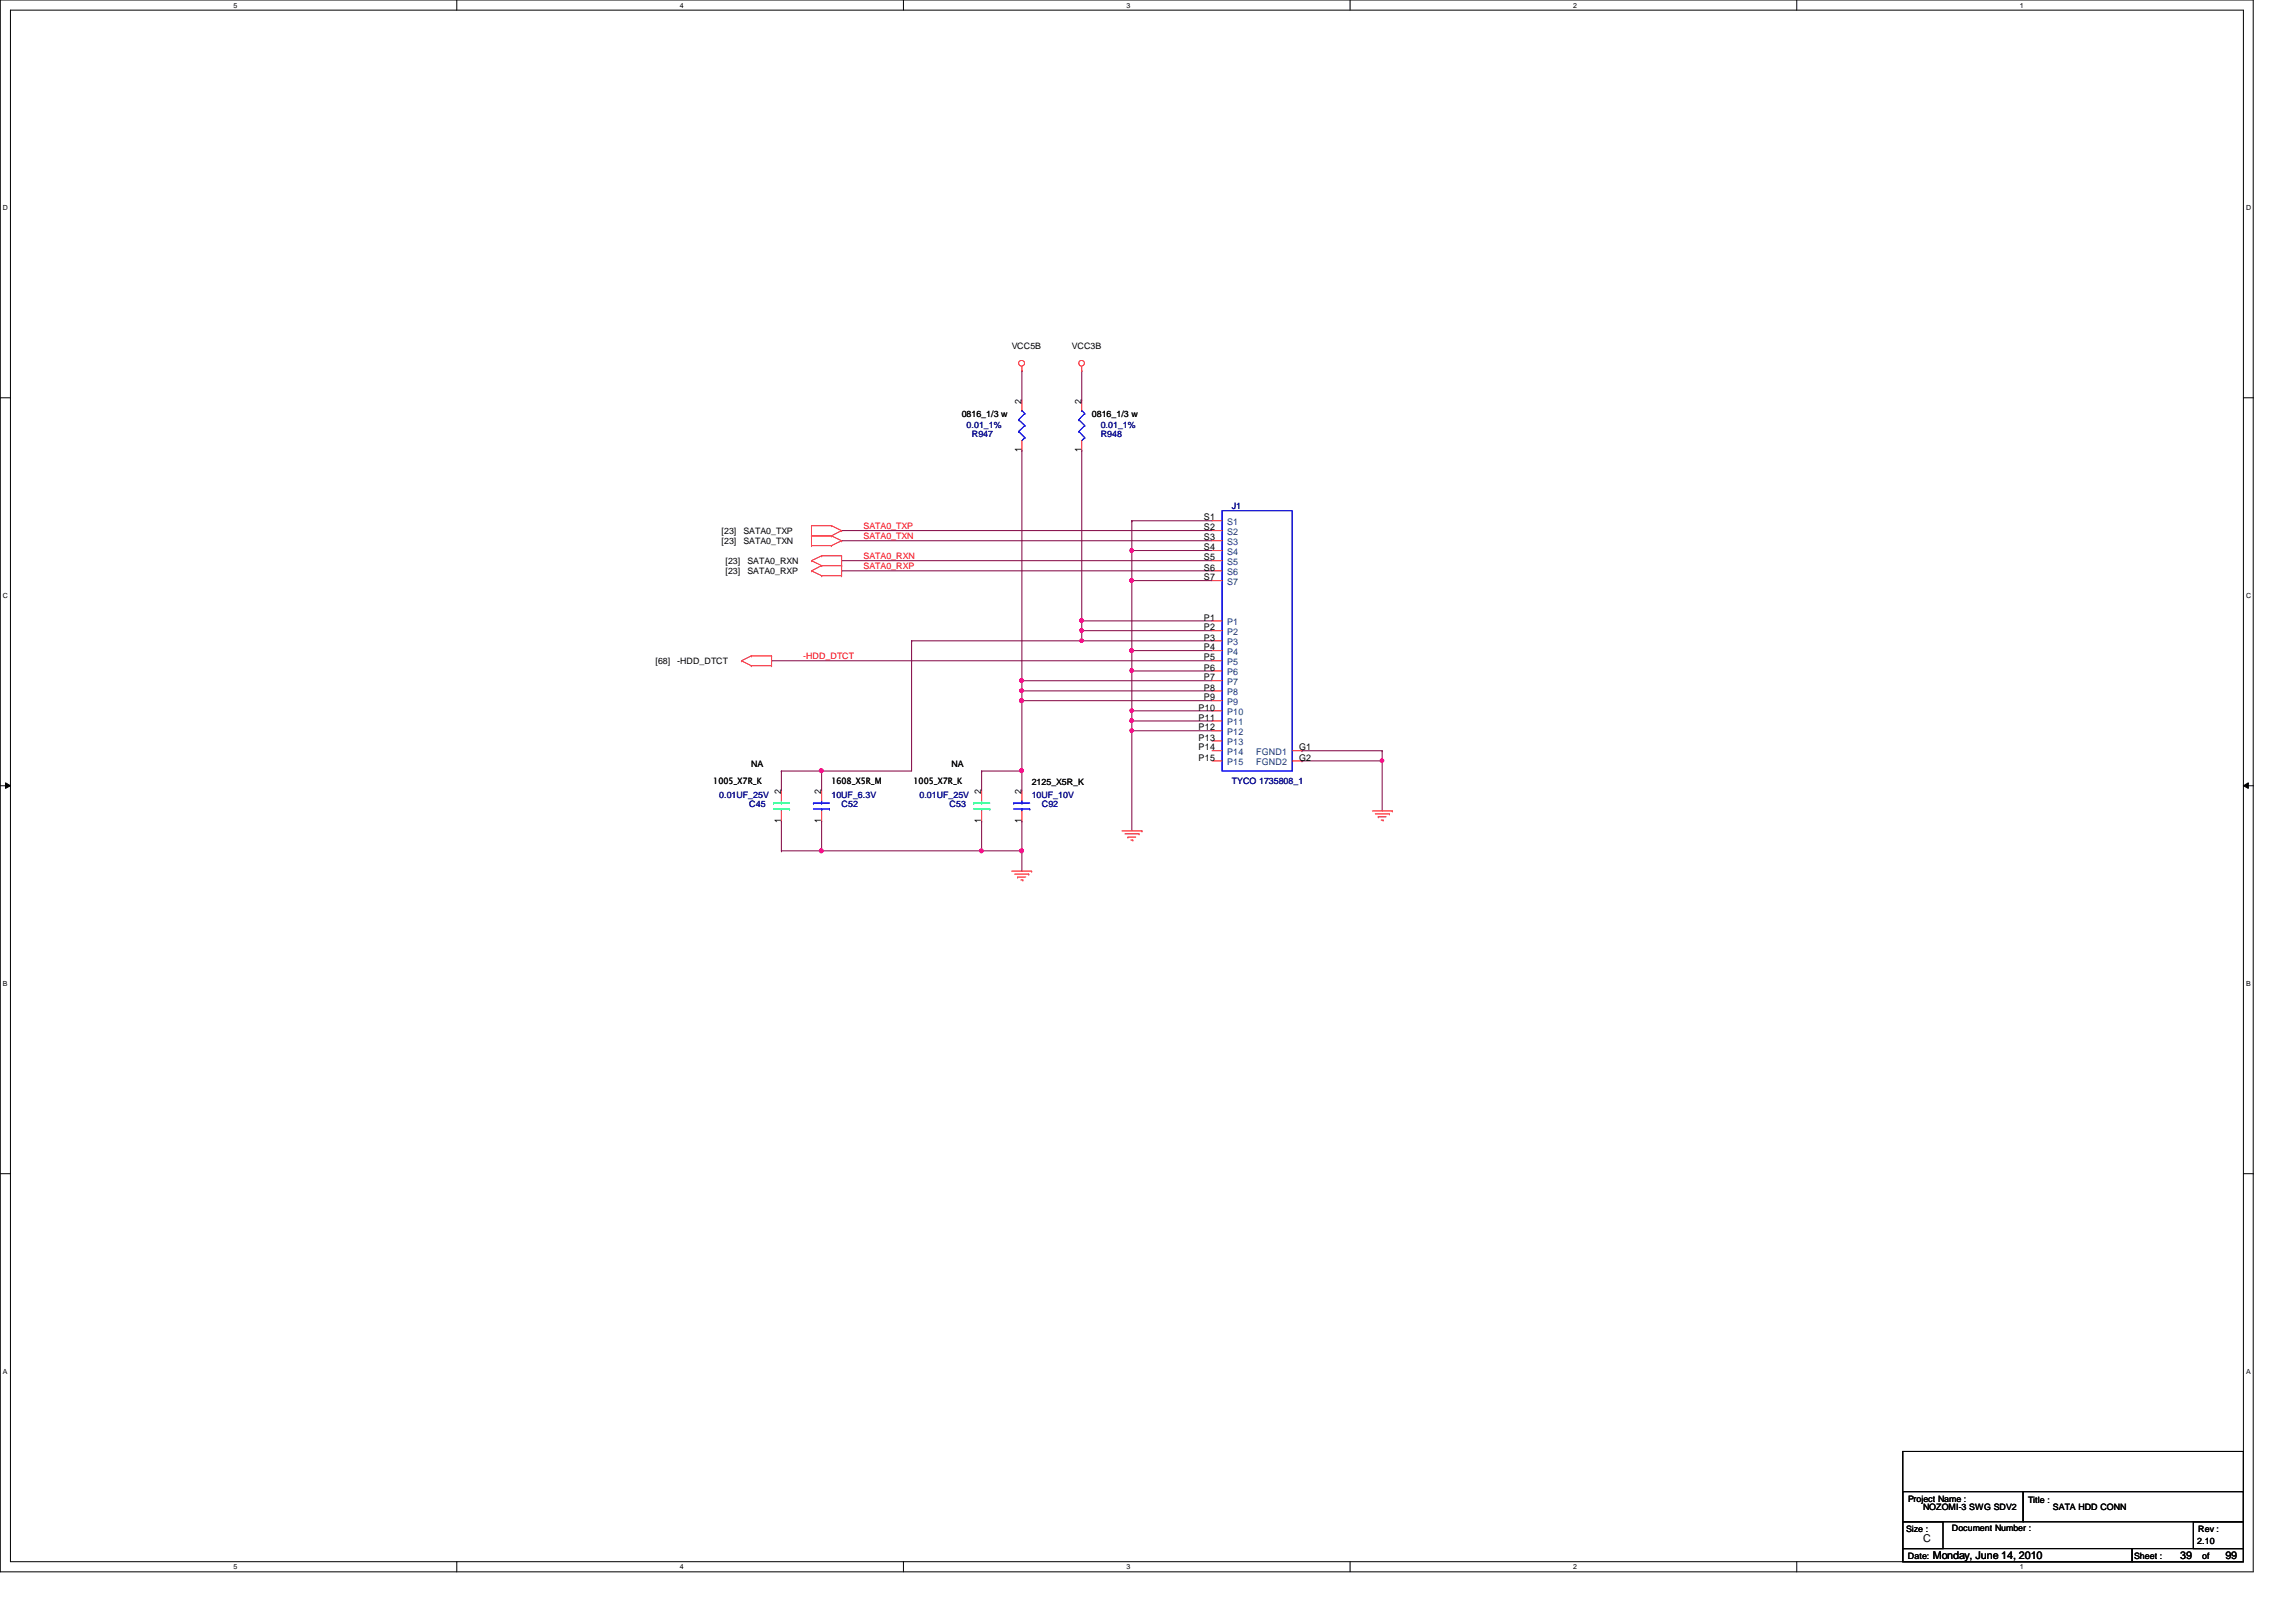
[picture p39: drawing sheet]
<svg xmlns="http://www.w3.org/2000/svg" width="297mm" height="210mm" viewBox="0 0 297 210" stroke-linecap="round" stroke-linejoin="round" font-family="sans-serif">
<defs><g id="words">
<g font-size="1.4">
<text x="248.8" y="199.5">C</text>
<text x="250.1" y="201.7">Monday, June 14, 2010</text>
<text x="282.1" y="201.7">39</text>
<text x="287.9" y="201.7">99</text>
</g>
<g font-size="1.2">
<text x="132.2" y="52.2" transform="rotate(-90 132.2 52.2)">2</text>
<text x="139.9" y="52.2" transform="rotate(-90 139.9 52.2)">2</text>
<text x="132.2" y="58.5" transform="rotate(-90 132.2 58.5)">1</text>
<text x="139.9" y="58.5" transform="rotate(-90 139.9 58.5)">1</text>
<text x="155.7" y="68.6">S2</text>
<text x="155.7" y="71.2">S4</text>
<text x="155.7" y="69.9">S3</text>
<text x="155.7" y="67.4">S1</text>
<text x="155.7" y="72.5">S5</text>
<text x="155.7" y="73.8">S6</text>
<text x="155.7" y="75.1">S7</text>
<text x="155.7" y="80.3">P1</text>
<text x="155.7" y="81.6">P2</text>
<text x="155.7" y="82.9">P3</text>
<text x="155.7" y="84.2">P4</text>
<text x="155.7" y="85.5">P5</text>
<text x="155.7" y="86.8">P6</text>
<text x="155.7" y="88.1">P7</text>
<text x="155.7" y="89.4">P8</text>
<text x="155.1" y="91.9">P10</text>
<text x="155.1" y="93.3">P11</text>
<text x="155.1" y="94.5">P12</text>
<text x="155.1" y="95.8">P13</text>
<text x="155.7" y="90.6">P9</text>
<text x="155.1" y="97.1">P14</text>
<text x="155.1" y="98.4">P15</text>
<text x="168.1" y="98.4">G2</text>
<text x="168.1" y="97.1">G1</text>
<text x="101" y="106.5" transform="rotate(-90 101 106.5)">1</text>
<text x="101" y="102.7" transform="rotate(-90 101 102.7)">2</text>
<text x="106.3" y="106.5" transform="rotate(-90 106.3 106.5)">1</text>
<text x="106.3" y="102.7" transform="rotate(-90 106.3 102.7)">2</text>
<text x="127" y="106.5" transform="rotate(-90 127 106.5)">1</text>
<text x="127" y="102.7" transform="rotate(-90 127 102.7)">2</text>
<text x="132.2" y="106.5" transform="rotate(-90 132.2 106.5)">1</text>
<text x="132.2" y="102.7" transform="rotate(-90 132.2 102.7)">2</text>
</g>
<g font-size="1.2" fill="#004080">
<text x="158.7" y="69.2">S2</text>
<text x="158.7" y="71.8">S4</text>
<text x="158.7" y="70.5">S3</text>
<text x="158.7" y="67.9">S1</text>
<text x="158.7" y="73.1">S5</text>
<text x="158.7" y="74.4">S6</text>
<text x="158.7" y="75.7">S7</text>
<text x="158.7" y="80.9">P1</text>
<text x="158.7" y="82.2">P2</text>
<text x="158.7" y="83.5">P3</text>
<text x="158.7" y="84.8">P4</text>
<text x="158.7" y="86.1">P5</text>
<text x="158.7" y="87.4">P6</text>
<text x="158.7" y="88.6">P7</text>
<text x="158.7" y="90">P8</text>
<text x="158.7" y="91.2">P9</text>
<text x="158.7" y="92.5">P10</text>
<text x="158.7" y="93.9">P11</text>
<text x="158.7" y="95.1">P12</text>
<text x="158.7" y="96.4">P13</text>
<text x="158.7" y="97.7">P14</text>
<text x="158.7" y="99">P15</text>
<text x="162.5" y="99">FGND2</text>
<text x="162.5" y="97.7">FGND1</text>
</g>
<g font-size="1.1">
<text x="130.9" y="45.2">VCC5B</text>
<text x="138.7" y="45.2">VCC3B</text>
<text x="124.4" y="54">0816_1/3 w</text>
<text x="141.3" y="54">0816_1/3 w</text>
<text x="93.3" y="69.1">[23]</text>
<text x="93.3" y="70.4">[23]</text>
<text x="96.2" y="69.1">SATA0_TXP</text>
<text x="96.2" y="70.4">SATA0_TXN</text>
<text x="93.8" y="73">[23]</text>
<text x="93.8" y="74.3">[23]</text>
<text x="96.7" y="73">SATA0_RXN</text>
<text x="96.7" y="74.3">SATA0_RXP</text>
<text x="84.8" y="86">[68]</text>
<text x="87.6" y="86">-HDD_DTCT</text>
<text x="92.3" y="101.5">1005_X7R_K</text>
<text x="97.2" y="99.3">NA</text>
<text x="107.6" y="101.5">1608_X5R_M</text>
<text x="118.2" y="101.5">1005_X7R_K</text>
<text x="123.1" y="99.3">NA</text>
<text x="133.5" y="101.6">2125_X5R_K</text>
<text x="246.8" y="194.4">Project Name :</text>
<text x="248.8" y="195.4">NOZOMI-3 SWG SDV2</text>
<text x="262.4" y="194.5">Title :</text>
<text x="265.6" y="195.4">SATA HDD CONN</text>
<text x="246.6" y="198.3">Size :</text>
<text x="246.8" y="201.8">Date:</text>
<text x="252.5" y="198.2">Document Number :</text>
<text x="276.1" y="201.8">Sheet :</text>
<text x="284.3" y="199.8">2.10</text>
<text x="284.4" y="198.3">Rev :</text>
<text x="284.9" y="201.8">of</text>
</g>
<g font-size="1.1" fill="#000080">
<text x="125" y="55.4">0.01_1%</text>
<text x="125.7" y="56.6">R947</text>
<text x="142.4" y="56.6">R948</text>
<text x="142.4" y="55.4">0.01_1%</text>
<text x="159.4" y="65.9">J1</text>
<text x="159.4" y="101.5">TYCO 1735808_1</text>
<text x="93" y="103.2">0.01UF_25V</text>
<text x="96.9" y="104.5">C45</text>
<text x="107.6" y="103.2">10UF_6.3V</text>
<text x="108.9" y="104.5">C52</text>
<text x="119" y="103.2">0.01UF_25V</text>
<text x="122.8" y="104.5">C53</text>
<text x="133.5" y="103.2">10UF_10V</text>
<text x="134.8" y="104.5">C92</text>
</g>
<g font-size="1.1" fill="#f00">
<text x="111.7" y="68.4">SATA0_TXP</text>
<text x="111.7" y="69.7">SATA0_TXN</text>
<text x="111.7" y="72.3">SATA0_RXN</text>
<text x="111.7" y="73.6">SATA0_RXP</text>
<text x="103.9" y="85.3">-HDD_DTCT</text>
</g>
<g font-size=".9">
<text x="30.2" y="1">5</text>
<text x="88" y="1">4</text>
<text x="145.8" y="1">3</text>
<text x="203.5" y="1">2</text>
<text x="261.3" y="1">1</text>
<text x=".4" y="27.2">D</text>
<text x="290.6" y="27.2">D</text>
<text x=".4" y="77.3">C</text>
<text x="290.6" y="77.3">C</text>
<text x=".4" y="127.6">B</text>
<text x="290.6" y="127.6">B</text>
<text x=".4" y="177.8">A</text>
<text x="290.6" y="177.8">A</text>
<text x="30.2" y="203.1">5</text>
<text x="88" y="203.1">4</text>
<text x="145.8" y="203.1">3</text>
<text x="203.5" y="203.1">2</text>
<text x="261.3" y="203.1">1</text>
</g>
</g></defs>
<path d="M0 0h291.5v203.4h-291.5zM1.4 1.3h288.8v200.8h-288.8z" fill="none" stroke="#000" stroke-width=".13"/>
<g fill="#fff">
<path d="M30.2 .2h.5v1h-.5z"/>
<path d="M30.2 202.3h.5v1h-.5z"/>
</g>
<path d="M59.1 0v1.3M59.1 202.1v1.3" fill="none" stroke="#000" stroke-width=".13"/>
<g fill="#fff">
<path d="M88 .2h.5v1h-.5z"/>
<path d="M88 202.3h.5v1h-.5z"/>
</g>
<path d="M116.9 0v1.3M116.9 202.1v1.3" fill="none" stroke="#000" stroke-width=".13"/>
<g fill="#fff">
<path d="M145.8 .2h.5v1h-.5z"/>
<path d="M145.8 202.3h.5v1h-.5z"/>
</g>
<path d="M174.7 0v1.3M174.7 202.1v1.3" fill="none" stroke="#000" stroke-width=".13"/>
<g fill="#fff">
<path d="M203.5 .2h.5v1h-.5z"/>
<path d="M203.5 202.3h.5v1h-.5z"/>
</g>
<path d="M232.4 0v1.3M232.4 202.1v1.3" fill="none" stroke="#000" stroke-width=".13"/>
<g fill="#fff">
<path d="M261.3 .2h.5v1h-.5z"/>
<path d="M261.3 202.3h.5v1h-.5z"/>
<path d="M.4 26.4h.6v1h-.6z"/>
<path d="M290.6 26.4h.6v1h-.6z"/>
<path d="M.4 76.5h.6v1.1h-.6z"/>
<path d="M290.6 76.5h.6v1.1h-.6z"/>
</g>
<path d="M0 51.5h1.4M290.2 51.5h1.3" fill="none" stroke="#000" stroke-width=".13"/>
<g fill="#fff">
<path d="M.4 126.7h.6v1.1h-.6z"/>
<path d="M290.6 126.7h.6v1.1h-.6z"/>
</g>
<path d="M0 101.7h1.4M.7 101.3l.7 .4-.7 .3zM290.2 101.7l.7-.4v.7zM290.2 101.7h1.3" fill="none" stroke="#000" stroke-width=".13"/>
<path d="M.7 101.3l.7 .4-.7 .3zM290.2 101.7l.7-.4v.7z" fill="#000"/>
<g fill="#fff">
<path d="M.4 177h.5v1h-.5z"/>
<path d="M290.6 177h.5v1h-.5z"/>
</g>
<path d="M0 151.9h1.4M290.2 151.9h1.3" fill="none" stroke="#000" stroke-width=".13"/>
<path d="M168.4 97.2h.1M168.4 97.2h10.4M178.8 98.5h.1M178.8 98.5v6.4" fill="none" stroke="#800040" stroke-width=".13"/>
<path d="M178.6 98.3h.3l.1 .1-.1 .2-.1 .1-.2-.1z" fill-rule="evenodd" fill="#f0f"/>
<path d="M178.6 98.3h.3l.1 .1-.1 .2-.1 .1-.2-.1z" fill="none" stroke="#f0f" stroke-width=".13"/>
<g fill="none" stroke="#800040" stroke-width=".13">
<path d="M108.9 68.7h.1M108.9 70h.1M108.9 72.6h.1M108.9 73.9h.1M108.9 68.7h47.9M108.9 70h47.9M108.9 72.6h47.9M108.9 73.9h47.9M146.4 67.4h.1M146.4 71.2h.1M146.4 67.4h10.4M146.4 71.2v3.9"/>
<path d="M168.4 98.5h.1M168.4 98.5h10.4"/>
</g>
<path d="M146.2 74.9h.4v.2v.2l-.2 .1-.2-.1z" fill-rule="evenodd" fill="#f0f"/>
<path d="M146.2 74.9h.4v.2v.2l-.2 .1-.2-.1z" fill="none" stroke="#f0f" stroke-width=".13"/>
<path d="M146.4 71.2h.1M146.4 71.2h10.4" fill="none" stroke="#800040" stroke-width=".13"/>
<path d="M146.2 71.1l.2-.1 .2 .1v.3l-.2 .1-.2-.1z" fill-rule="evenodd" fill="#f0f"/>
<path d="M146.2 71.1l.2-.1 .2 .1v.3l-.2 .1-.2-.1z" fill="none" stroke="#f0f" stroke-width=".13"/>
<path d="M146.4 75.1h.1M146.4 75.1h10.4M146.4 75.1v9.1" fill="none" stroke="#800040" stroke-width=".13"/>
<path d="M146.2 84l.2-.1 .2 .2v.3l-.2 .1-.2-.1z" fill-rule="evenodd" fill="#f0f"/>
<path d="M146.2 84l.2-.1 .2 .2v.3l-.2 .1-.2-.1z" fill="none" stroke="#f0f" stroke-width=".13"/>
<path d="M146.2 74.9h.4v.2v.2l-.2 .1-.2-.1z" fill-rule="evenodd" fill="#f0f"/>
<path d="M146.2 74.9h.4v.2v.2l-.2 .1-.2-.1z" fill="none" stroke="#f0f" stroke-width=".13"/>
<path d="M140 80.3h.1M140 81.6h.1M140 80.3h16.8M140 81.6v1.3M140 81.6h16.8" fill="none" stroke="#800040" stroke-width=".13"/>
<path d="M139.8 81.4h.3l.1 .2-.1 .2h-.2h-.1z" fill-rule="evenodd" fill="#f0f"/>
<path d="M139.8 81.4h.3l.1 .2-.1 .2h-.2h-.1z" fill="none" stroke="#f0f" stroke-width=".13"/>
<path d="M140 82.9h.1M140 82.9h16.8M146.4 84.2h.1M146.4 84.2h10.4M146.4 84.2v2.6" fill="none" stroke="#800040" stroke-width=".13"/>
<path d="M146.2 84l.2-.1 .2 .2v.3l-.2 .1-.2-.1z" fill-rule="evenodd" fill="#f0f"/>
<path d="M146.2 84l.2-.1 .2 .2v.3l-.2 .1-.2-.1z" fill="none" stroke="#f0f" stroke-width=".13"/>
<path d="M99.8 85.5h.1M99.8 85.5h57M132.2 88.1h.1M132.2 89.4h.1M132.2 88.1h24.6M132.2 89.4v1.3M132.2 89.4h24.6" fill="none" stroke="#800040" stroke-width=".13"/>
<circle cx="132.2" cy="89.4" r=".25" fill="#f0f"/>
<circle cx="132.2" cy="89.4" r=".25" fill="none" stroke="#f0f" stroke-width=".13"/>
<path d="M146.4 86.8h.1M146.4 86.8h10.4M146.4 86.8v5.2" fill="none" stroke="#800040" stroke-width=".13"/>
<path d="M146.2 86.6l.2-.1 .2 .1v.4h-.2h-.2z" fill-rule="evenodd" fill="#f0f"/>
<path d="M146.2 86.6l.2-.1 .2 .1v.4h-.2h-.2z" fill="none" stroke="#f0f" stroke-width=".13"/>
<path d="M132.2 90.7h.1M132.2 90.7h24.6" fill="none" stroke="#800040" stroke-width=".13"/>
<circle cx="132.2" cy="90.7" r=".26" fill="#f0f"/>
<circle cx="132.2" cy="90.7" r=".26" fill="none" stroke="#f0f" stroke-width=".13"/>
<path d="M146.4 92h.1M146.4 92h10.4M146.4 92v1.3" fill="none" stroke="#800040" stroke-width=".13"/>
<path d="M146.2 91.8h.4v.1v.2l-.2 .1-.2-.1z" fill-rule="evenodd" fill="#f0f"/>
<path d="M146.2 91.8h.4v.1v.2l-.2 .1-.2-.1z" fill="none" stroke="#f0f" stroke-width=".13"/>
<path d="M146.4 93.3h.1M146.4 94.6h.1M146.4 93.3h10.4M146.4 94.6v12.9M146.4 94.6h10.4" fill="none" stroke="#800040" stroke-width=".13"/>
<path d="M146.2 94.4h.4v.1v.2l-.2 .1-.2-.1z" fill-rule="evenodd" fill="#f0f"/>
<path d="M146.2 94.4h.4v.1v.2l-.2 .1-.2-.1z" fill="none" stroke="#f0f" stroke-width=".13"/>
<path d="M132.2 88.1h.1M132.2 88.1v1.3M140 80.3h.1M140 80.3v1.3" fill="none" stroke="#800040" stroke-width=".13"/>
<circle cx="132.2" cy="88.1" r=".25" fill="#f0f"/>
<circle cx="132.2" cy="88.1" r=".25" fill="none" stroke="#f0f" stroke-width=".13"/>
<path d="M117.9 82.9h.1M117.9 82.9h22.1" fill="none" stroke="#800040" stroke-width=".13"/>
<path d="M139.8 82.7h.3l.1 .2-.1 .2h-.2h-.1z" fill-rule="evenodd" fill="#f0f"/>
<path d="M139.8 82.7h.3l.1 .2-.1 .2h-.2h-.1z" fill="none" stroke="#f0f" stroke-width=".13"/>
<path d="M132.2 48h.1M132.2 48v3.8M140 58.3h.1M140 58.3v22M117.9 82.9h.1M117.9 82.9v16.9M132.2 99.8h.1M132.2 99.8v2.6" fill="none" stroke="#800040" stroke-width=".13"/>
<path d="M139.8 80.1h.1l.2 .1v.3l-.2 .1-.1-.1z" fill-rule="evenodd" fill="#f0f"/>
<path d="M139.8 80.1h.1l.2 .1v.3l-.2 .1-.1-.1z" fill="none" stroke="#f0f" stroke-width=".13"/>
<path d="M132.2 58.3h.1M132.2 58.3v29.8M140 48h.1M140 48v3.8" fill="none" stroke="#800040" stroke-width=".13"/>
<circle cx="132.2" cy="88.1" r=".25" fill="#f0f"/>
<circle cx="132.2" cy="88.1" r=".25" fill="none" stroke="#f0f" stroke-width=".13"/>
<path d="M106.3 99.8h.1M106.3 99.8h11.6" fill="none" stroke="#800040" stroke-width=".13"/>
<circle cx="106.3" cy="99.7" r=".26" fill="#f0f"/>
<circle cx="106.3" cy="99.7" r=".26" fill="none" stroke="#f0f" stroke-width=".13"/>
<path d="M101.1 99.8h.1M101.1 99.8h5.2M101.1 99.8v2.6M106.3 99.8h.1M106.3 99.8v2.6M127 99.8h.1M127 99.8h5.2" fill="none" stroke="#800040" stroke-width=".13"/>
<circle cx="132.2" cy="99.7" r=".26" fill="#f0f"/>
<circle cx="132.2" cy="99.7" r=".26" fill="none" stroke="#f0f" stroke-width=".13"/>
<path d="M127 99.8h.1M127 99.8v2.6M127 106.3h.1M127 110.1h.1M127 106.3v3.8M127 110.1h5.2" fill="none" stroke="#800040" stroke-width=".13"/>
<circle cx="132.2" cy="110.1" r=".26" fill="#f0f"/>
<circle cx="132.2" cy="110.1" r=".26" fill="none" stroke="#f0f" stroke-width=".13"/>
<path d="M106.3 110.1h.1M106.3 110.1h20.7M132.2 110.1h.1M132.2 110.1v2.6" fill="none" stroke="#800040" stroke-width=".13"/>
<path d="M126.8 109.9h.2l.2 .1-.1 .3-.1 .1-.2-.1z" fill-rule="evenodd" fill="#f0f"/>
<path d="M126.8 109.9h.2l.2 .1-.1 .3-.1 .1-.2-.1z" fill="none" stroke="#f0f" stroke-width=".13"/>
<circle cx="106.3" cy="110.1" r=".26" fill="#f0f"/>
<circle cx="106.3" cy="110.1" r=".26" fill="none" stroke="#f0f" stroke-width=".13"/>
<path d="M146.4 93.3h.1M146.4 93.3v1.3M101.1 110.1h.1M101.1 106.3h.1M101.1 106.3v3.8M106.3 106.3h.1M106.3 106.3v3.8h-5.2" fill="none" stroke="#800040" stroke-width=".13"/>
<path d="M146.2 93.1l.2-.1 .2 .1v.3l-.2 .1-.2-.1z" fill-rule="evenodd" fill="#f0f"/>
<path d="M146.2 93.1l.2-.1 .2 .1v.3l-.2 .1-.2-.1z" fill="none" stroke="#f0f" stroke-width=".13"/>
<path d="M132.2 90.7h.1M132.2 90.7v9.1" fill="none" stroke="#800040" stroke-width=".13"/>
<circle cx="132.2" cy="90.7" r=".26" fill="#f0f"/>
<circle cx="132.2" cy="90.7" r=".26" fill="none" stroke="#f0f" stroke-width=".13"/>
<path d="M146.4 67.4h.1M146.4 67.4v3.8M178.8 97.2h.1M178.8 97.2v1.3M132.2 106.3h.1M132.2 106.3v3.8" fill="none" stroke="#800040" stroke-width=".13"/>
<g fill="none" stroke="#f00" stroke-width=".13">
<path d="M132.2 48h.1M132.2 47.4v.6M132.2 51.8v1.3M132.2 57v1.3M140 48h.1M140 47.4v.6M140 51.8v1.3M140 57v1.3M105 72.6h.1M105 68h.1M105 69.3h.1M105 70.6h.1"/>
<path d="M105 73.9h.1M105 72.6l1.3 .6M105 68h2.6M105 68v2.6M105 69.3h2.6M105 70.6h2.6M105 73.9l1.3 .6M106.3 71.9h.1M106.3 73.2h.1M106.3 74.5h.1M106.3 71.9l-1.3 .7M106.3 71.9h2.6"/>
<path d="M106.3 73.2h2.6M106.3 73.2l-1.3 .7M106.3 74.5h2.6M107.6 68h.1M107.6 69.3h.1M107.6 70.6h.1M107.6 68l1.3 .7M107.6 69.3l1.3 .7M108.9 71.9h.1M108.9 73.2h.1M108.9 68.7h.1M108.9 70h.1"/>
<path d="M108.9 74.5h.1M108.9 71.9v2.6M108.9 68.7l-1.3 .6M108.9 70l-1.3 .6M156.8 68.7h1.3M156.8 72.6h1.3M156.8 73.9h1.3M156.8 71.2h1.3M156.8 70h1.3M156.8 75.1h1.3M156.8 67.4h1.3M95.9 85.5h.1"/>
<path d="M95.9 85.5l1.3 .6M97.2 84.9h.1M97.2 86.1h.1M97.2 84.9l-1.3 .6M97.2 84.9h2.6M97.2 86.1h2.6M99.8 84.9h.1M99.8 86.1h.1M99.8 84.9v1.2M156.8 80.3h1.3M156.8 81.6h1.3M156.8 82.9h1.3"/>
<path d="M156.8 84.2h1.3M156.8 85.5h1.3M156.8 86.8h1.3M156.8 88.1h1.3M156.8 89.4h1.3M156.8 90.7h1.3M156.8 92h1.3M156.8 93.3h1.3M156.8 94.6h1.3M156.8 95.9h1.3M156.8 97.2h1.3M156.8 98.5h1.3"/>
<path d="M167.2 97.2h1.2M167.2 98.5h1.2M101.1 102.4v1.2M101.1 104.9v1.4M106.3 102.4v1.2M106.3 104.9v1.4M127 102.4v1.2M127 104.9v1.4M130.9 112.7h2.6M131.3 113.1h1.8M131.7 113.5h.1M131.7 113.5h1"/>
<path d="M132.1 113.9h.2M132.2 102.4v1.2M132.2 104.9v1.4M132.3 113.9h.1M133.1 113.1h.1M133.5 112.7h.1M145.2 107.5h2.5M145.5 107.9h1.9M145.9 108.3h.1M145.9 108.3h1M146.3 108.7h.3M146.6 108.7h.1"/>
<path d="M147.4 107.9h.1M147.7 107.5h.1M177.5 104.9h2.6M177.9 105.3h1.8M178.3 105.7h.1M178.3 105.7h1M178.7 106.1h.2M178.9 106.1h.1M179.7 105.3h.1M180.1 104.9h.1"/>
<circle cx="132.2" cy="47" r=".37"/>
<circle cx="139.9" cy="47" r=".37"/>
</g>
<path d="M246.2 196.9h5.2v3.5h-5.2zM246.2 193h15.5v3.9h-15.5zM246.2 187.8h44v14.3h-44zM261.7 193h28.5v3.9h-28.5zM283.8 196.9h6.4v3.5h-6.4zM246.2 200.4h29.6v1.7h-29.6zM275.8 200.4h14.4v1.7h-14.4z" fill="none" stroke="#000" stroke-width=".13"/>
<g fill="none" stroke="#00f" stroke-width=".13">
<path d="M131.8 55.8h.1M131.8 54.3h.1M131.8 55.8l.8 .8M131.8 54.3l.8 .8M132.2 53.1h.1M132.2 53.1l.4 .4M132.6 56.6h.1M132.6 55.1h.1M132.6 53.5h.1M132.6 56.6l-.4 .4M132.6 55.1l-.8 .7M132.6 53.5l-.8 .8"/>
<path d="M139.6 55.8h.1M139.6 54.3h.1M139.6 55.8l.7 .8M139.6 54.3l.7 .8M140 53.1h.1M140 53.1l.3 .4M140.3 56.6h.1M140.3 55.1h.1M140.3 53.5h.1M140.3 56.6l-.3 .4M140.3 55.1l-.7 .7M140.3 53.5l-.7 .8"/>
<path d="M158.1 66.1h9.1v33.7h-9.1zM105.2 103.9h.1M105.2 103.9h2.1M105.2 104.7h2.1M106.3 104.7h.1M106.3 103.9h.1M106.3 103.6v.3M106.3 104.7v.2M107.3 104.7h.1M131.1 103.9h.1M131.1 103.9h2.1M131.1 104.7h2.1"/>
<path d="M132.2 104.7h.1M132.2 103.9h.1M132.2 103.6v.3M132.2 104.7v.2M133.2 104.7h.1"/>
</g>
<g fill="none" stroke="#00ff80" stroke-width=".13">
<path d="M100.1 103.9h.1M100.1 103.9h2M100.1 104.7h2M101.1 104.7h.1M101.1 103.9h.1M101.1 103.6v.3M101.1 104.7v.2M102.1 104.7h.1M126 103.9h.1M126 103.9h2.1M126 104.7h2.1M127 104.7h.1"/>
<path d="M127 103.9h.1M127 103.6v.3M127 104.7v.2M128.1 104.7h.1"/>
</g>
<path d="M178.6 98.3h.3l.1 .1-.1 .2-.1 .1-.2-.1z" fill-rule="evenodd" fill="#f0f"/>
<path d="M178.6 98.3h.3l.1 .1-.1 .2-.1 .1-.2-.1z" fill="none" stroke="#f0f" stroke-width=".13"/>
<path d="M146.2 74.9h.4v.2v.2l-.2 .1-.2-.1z" fill-rule="evenodd" fill="#f0f"/>
<path d="M146.2 74.9h.4v.2v.2l-.2 .1-.2-.1z" fill="none" stroke="#f0f" stroke-width=".13"/>
<path d="M146.2 71.1l.2-.1 .2 .1v.3l-.2 .1-.2-.1z" fill-rule="evenodd" fill="#f0f"/>
<path d="M146.2 71.1l.2-.1 .2 .1v.3l-.2 .1-.2-.1z" fill="none" stroke="#f0f" stroke-width=".13"/>
<path d="M146.2 84l.2-.1 .2 .2v.3l-.2 .1-.2-.1z" fill-rule="evenodd" fill="#f0f"/>
<path d="M146.2 84l.2-.1 .2 .2v.3l-.2 .1-.2-.1z" fill="none" stroke="#f0f" stroke-width=".13"/>
<path d="M146.2 74.9h.4v.2v.2l-.2 .1-.2-.1z" fill-rule="evenodd" fill="#f0f"/>
<path d="M146.2 74.9h.4v.2v.2l-.2 .1-.2-.1z" fill="none" stroke="#f0f" stroke-width=".13"/>
<path d="M139.8 81.4h.3l.1 .2-.1 .2h-.2h-.1z" fill-rule="evenodd" fill="#f0f"/>
<path d="M139.8 81.4h.3l.1 .2-.1 .2h-.2h-.1z" fill="none" stroke="#f0f" stroke-width=".13"/>
<path d="M146.2 84l.2-.1 .2 .2v.3l-.2 .1-.2-.1z" fill-rule="evenodd" fill="#f0f"/>
<path d="M146.2 84l.2-.1 .2 .2v.3l-.2 .1-.2-.1z" fill="none" stroke="#f0f" stroke-width=".13"/>
<circle cx="132.2" cy="89.4" r=".25" fill="#f0f"/>
<circle cx="132.2" cy="89.4" r=".25" fill="none" stroke="#f0f" stroke-width=".13"/>
<path d="M146.2 86.6l.2-.1 .2 .1v.4h-.2h-.2z" fill-rule="evenodd" fill="#f0f"/>
<path d="M146.2 86.6l.2-.1 .2 .1v.4h-.2h-.2z" fill="none" stroke="#f0f" stroke-width=".13"/>
<circle cx="132.2" cy="90.7" r=".26" fill="#f0f"/>
<circle cx="132.2" cy="90.7" r=".26" fill="none" stroke="#f0f" stroke-width=".13"/>
<path d="M146.2 91.8h.4v.1v.2l-.2 .1-.2-.1z" fill-rule="evenodd" fill="#f0f"/>
<path d="M146.2 91.8h.4v.1v.2l-.2 .1-.2-.1z" fill="none" stroke="#f0f" stroke-width=".13"/>
<path d="M146.2 94.4h.4v.1v.2l-.2 .1-.2-.1z" fill-rule="evenodd" fill="#f0f"/>
<path d="M146.2 94.4h.4v.1v.2l-.2 .1-.2-.1z" fill="none" stroke="#f0f" stroke-width=".13"/>
<circle cx="132.2" cy="88.1" r=".25" fill="#f0f"/>
<circle cx="132.2" cy="88.1" r=".25" fill="none" stroke="#f0f" stroke-width=".13"/>
<path d="M139.8 82.7h.3l.1 .2-.1 .2h-.2h-.1z" fill-rule="evenodd" fill="#f0f"/>
<path d="M139.8 82.7h.3l.1 .2-.1 .2h-.2h-.1z" fill="none" stroke="#f0f" stroke-width=".13"/>
<path d="M139.8 80.1h.1l.2 .1v.3l-.2 .1-.1-.1z" fill-rule="evenodd" fill="#f0f"/>
<path d="M139.8 80.1h.1l.2 .1v.3l-.2 .1-.1-.1z" fill="none" stroke="#f0f" stroke-width=".13"/>
<circle cx="132.2" cy="88.1" r=".25" fill="#f0f"/>
<circle cx="132.2" cy="88.1" r=".25" fill="none" stroke="#f0f" stroke-width=".13"/>
<circle cx="106.3" cy="99.7" r=".26" fill="#f0f"/>
<circle cx="106.3" cy="99.7" r=".26" fill="none" stroke="#f0f" stroke-width=".13"/>
<circle cx="132.2" cy="99.7" r=".26" fill="#f0f"/>
<circle cx="132.2" cy="99.7" r=".26" fill="none" stroke="#f0f" stroke-width=".13"/>
<circle cx="132.2" cy="110.1" r=".26" fill="#f0f"/>
<circle cx="132.2" cy="110.1" r=".26" fill="none" stroke="#f0f" stroke-width=".13"/>
<path d="M126.8 109.9h.2l.2 .1-.1 .3-.1 .1-.2-.1z" fill-rule="evenodd" fill="#f0f"/>
<path d="M126.8 109.9h.2l.2 .1-.1 .3-.1 .1-.2-.1z" fill="none" stroke="#f0f" stroke-width=".13"/>
<circle cx="106.3" cy="110.1" r=".26" fill="#f0f"/>
<circle cx="106.3" cy="110.1" r=".26" fill="none" stroke="#f0f" stroke-width=".13"/>
<path d="M146.2 93.1l.2-.1 .2 .1v.3l-.2 .1-.2-.1z" fill-rule="evenodd" fill="#f0f"/>
<path d="M146.2 93.1l.2-.1 .2 .1v.3l-.2 .1-.2-.1z" fill="none" stroke="#f0f" stroke-width=".13"/>
<circle cx="132.2" cy="90.7" r=".26" fill="#f0f"/>
<circle cx="132.2" cy="90.7" r=".26" fill="none" stroke="#f0f" stroke-width=".13"/>
<use href="#words"/>
</svg>
